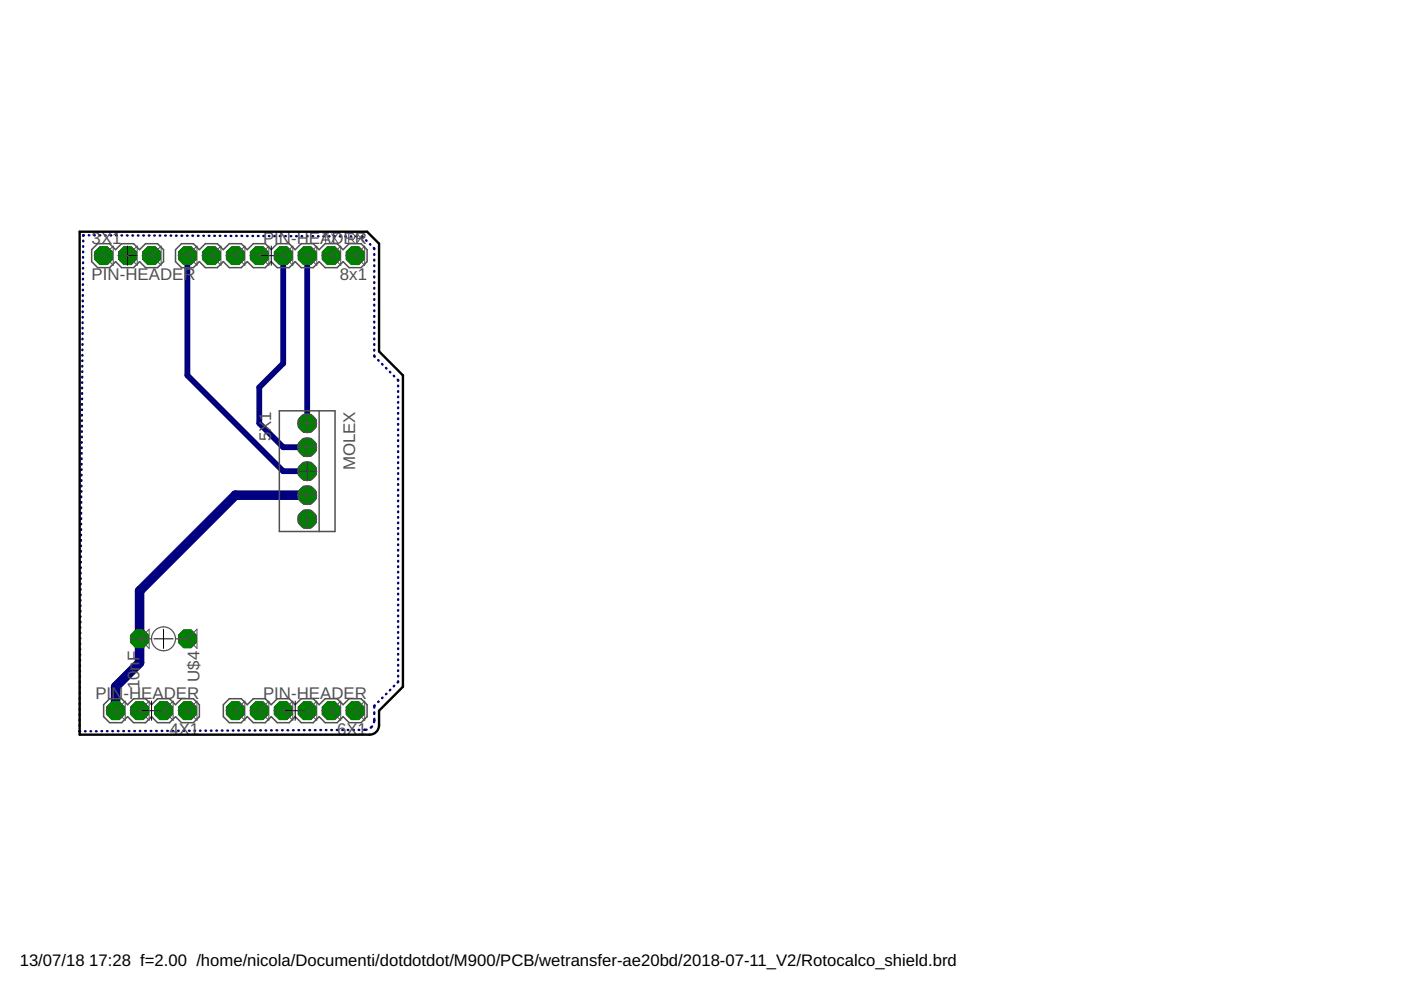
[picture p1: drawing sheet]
<svg xmlns="http://www.w3.org/2000/svg" width="297mm" height="210mm" viewBox="0 0 297 210" stroke-linecap="round" stroke-linejoin="round" font-family="sans-serif">
<defs><g id="words">
<g font-size="3.6" fill="#505050">
<text x="19.4" y="51.7">3X1</text>
<text x="55.8" y="51.7">PIN-HEADER</text>
<text x="19.4" y="59.3">PIN-HEADER</text>
<text x="72.1" y="59.3">8x1</text>
<text x="57.5" y="93.6" transform="rotate(-90 57.5 93.6)">5X1</text>
<text x="75.3" y="99.7" transform="rotate(-90 75.3 99.7)">MOLEX</text>
<text x="20.2" y="148.1">PIN-HEADER</text>
<text x="29.6" y="146.1" transform="rotate(-90 29.6 146.1)">10nF</text>
<text x="42.3" y="144.6" transform="rotate(-90 42.3 144.6)">U$4</text>
<text x="55.8" y="148.1">PIN-HEADER</text>
<text x="35.9" y="155.8">4X1</text>
<text x="71.5" y="155.8">6X1</text>
</g>
<g font-size="3.5">
<text x="4.2" y="204.7">13/07/18</text>
<text x="18.9" y="204.7">17:28 f=2.00 /home/nicola/Documenti/dotdotdot/M900/PCB/wetransfer-ae20bd/2018-07-11_V2/Rotocalco_shield.brd</text>
</g>
</g></defs>
<g fill="#800080" stroke="#800080" stroke-width=".21">
<circle cx="75.3" cy="54.2" r="2.04"/>
<circle cx="70.2" cy="54.2" r="2.04"/>
<circle cx="65.1" cy="54.2" r="2.04"/>
<circle cx="60" cy="54.2" r="2.04"/>
<circle cx="55" cy="54.2" r="2.04"/>
<circle cx="49.9" cy="54.2" r="2.04"/>
<circle cx="44.8" cy="54.2" r="2.04"/>
<circle cx="39.7" cy="54.2" r="2.04"/>
<circle cx="75.3" cy="150.7" r="2.04"/>
<circle cx="70.2" cy="150.7" r="2.04"/>
<circle cx="65.1" cy="150.7" r="2.04"/>
<circle cx="60" cy="150.7" r="2.04"/>
<circle cx="55" cy="150.7" r="2.04"/>
<circle cx="49.9" cy="150.7" r="2.04"/>
<circle cx="65.1" cy="89.7" r="2.04"/>
<circle cx="65.1" cy="94.8" r="2.04"/>
<circle cx="65.1" cy="99.9" r="2.04"/>
<circle cx="65.1" cy="105" r="2.04"/>
<circle cx="65.1" cy="110.1" r="2.04"/>
<circle cx="39.7" cy="135.4" r="2.04"/>
<circle cx="29.6" cy="135.4" r="2.04"/>
<circle cx="22" cy="54.2" r="2.04"/>
<circle cx="27.1" cy="54.2" r="2.04"/>
<circle cx="32.1" cy="54.2" r="2.04"/>
<circle cx="39.7" cy="150.7" r="2.04"/>
<circle cx="34.7" cy="150.7" r="2.04"/>
<circle cx="29.6" cy="150.7" r="2.04"/>
<circle cx="24.5" cy="150.7" r="2.04"/>
</g>
<g fill="none" stroke="#000080" stroke-width=".51">
<path d="M17.6 58v.1M17.6 59.1v.1M17.6 54.5v.1M17.6 55.6v.2M17.6 56.8v.1M17.6 52.2v.1M17.6 53.3v.2M17.7 51v.2M17.8 49.9l-.1 .1M18.8 49.9h.1M20 49.9h.1M21.1 49.9h.2"/>
<path d="M22.3 49.9h.1M23.4 49.9h.2M24.6 49.9h.1M25.8 49.9h.1M26.9 49.9h.2M28.1 49.9h.1M29.2 49.9h.2M30.4 49.9h.1M31.5 49.9h.2M32.7 50h.1M33.8 50h.2M35 50h.2"/>
<path d="M36.2 50h.1M37.3 50h.2M38.5 50h.1M39.6 50h.2M40.8 50h.1M42 50h.1M43.1 50h.1M44.3 50h.1M45.4 50h.2M46.6 50h.1M47.7 50h.2M48.9 50h.1"/>
<path d="M50.1 50h.1M51.2 50h.2M52.4 50h.1M53.5 50h.2M54.7 50h.1M55.8 50h.2M57 50.1h.1M58.1 50.1h.2M59.3 50.1h.2M60.5 50.1h.1M61.6 50.1h.2M62.8 50.1h.1"/>
<path d="M63.9 50.1h.2M65.1 50.1h.1M66.3 50.1h.1M67.4 50.1h.1M68.6 50.1h.1M69.7 50.1h.2M70.9 50.1h.1M72 50.1h.2M73.2 50.1h.1M74.4 50.1h.1M75.5 50.1h.1M76.7 50.1l.2 .1"/>
<path d="M77.6 50.9l.1 .2M78.4 51.8l.1 .1M79.2 52.6l.2 .3M79.4 53.9v.1M79.4 55.1v.1M79.4 56.3v.1M79.4 57.4v.2M79.4 58.6v.2M79.4 59.8v.2M17.4 79.9v.1M17.4 77.6v.1M17.4 78.7v.2"/>
<path d="M17.5 74.1v.2M17.5 75.3v.1M17.5 76.4l-.1 .2M17.5 71.8v.1M17.5 73v.1M17.5 68.3v.2M17.5 69.5v.1M17.5 70.7v.1M17.5 66v.2M17.5 67.2v.1M17.5 62.6v.1M17.5 63.7v.2"/>
<path d="M17.5 64.9v.1M17.6 60.3v.1M17.6 61.4v.2M79.4 61v.2M79.4 62.2v.2M79.4 63.4v.2M79.4 64.6v.2M79.4 65.8v.2M79.4 67v.2M79.4 68.2v.2M79.4 69.4v.2M79.4 70.6v.2"/>
<path d="M79.4 71.8v.1M79.4 73v.1M79.4 74.1v.2M79.4 75.4l.1 .2M80.2 76.3l.1 .2M81 77.2l.1 .1M81.8 78l.1 .1M82.7 78.8l.1 .2M83.5 79.7l.1 .1M17.3 99.5v.2M17.3 97.2v.1M17.3 98.4v.1"/>
<path d="M17.3 96.1v.1M17.3 93.7v.2M17.3 94.9v.1M17.3 91.4v.2M17.3 92.6v.1M17.4 88v.1M17.4 89.1v.2M17.4 90.3v.1M17.4 85.7v.1M17.4 86.8v.2M17.4 82.2v.1M17.4 83.4v.1"/>
<path d="M17.4 84.5v.1M17.4 81v.2M84.3 80.5l.1 .3M84.4 81.8v.1M84.4 82.9v.2M84.4 84.1v.1M84.4 85.2v.2M84.4 86.4v.2M84.4 87.6v.1M84.4 88.7v.2M84.4 89.9v.1M84.4 91.1v.1"/>
<path d="M84.4 92.2v.2M84.4 93.4v.1M84.4 94.5v.2M84.4 95.7v.1M84.4 96.9v.1M84.4 98v.2M84.4 99.2v.1M17.1 119.1v.2M17.1 116.8v.2M17.1 118v.1M17.2 115.7l-.1 .1M17.2 113.4v.1"/>
<path d="M17.2 114.5v.2M17.2 111.1v.1M17.2 112.2v.2M17.2 107.6v.1M17.2 108.8v.1M17.2 109.9v.1M17.2 105.3v.1M17.2 106.4v.2M17.3 101.8v.2M17.3 103v.1M17.3 104.1v.2M17.3 100.7v.1"/>
<path d="M84.4 100.3v.2M84.4 101.5v.1M84.4 102.7v.1M84.4 103.8v.2M84.4 105v.1M84.4 106.2v.1M84.4 107.3v.1M84.4 108.5v.1M84.4 109.6v.2M84.4 110.8v.1M84.4 112v.1M84.4 113.1v.2"/>
<path d="M84.4 114.3v.1M84.4 115.4v.2M84.4 116.6v.1M84.4 117.8v.1M84.4 118.9v.2M17 138.7v.2M17 139.9v.2M17 136.4v.2M17 137.6v.1M17 133v.1M17 134.1v.2M17 135.3v.1"/>
<path d="M17 130.7v.1M17 131.8v.2M17.1 127.2v.2M17.1 128.4v.1M17.1 129.5v.2M17.1 124.9v.2M17.1 126.1v.1M17.1 121.4v.2M17.1 122.6v.1M17.1 123.8v.1M17.1 120.3v.1M84.4 120.1v.1"/>
<path d="M84.4 121.2v.2M84.4 122.4v.1M84.4 123.5v.2M84.4 124.7v.2M84.4 125.9v.1M84.4 127v.2M84.4 128.2v.1M84.4 129.3v.2M84.4 130.5v.2M84.4 131.7v.1M84.4 132.8v.2M84.4 134v.2"/>
<path d="M84.4 135.2v.1M84.4 136.3v.2M84.4 137.5v.1M84.4 138.6v.2M84.4 139.8v.2M16.9 154.9l.1 .1M16.9 152.6v.1M16.9 153.8v.1M16.9 150.3v.1M16.9 151.4v.2M16.9 146.8v.2M16.9 148v.1"/>
<path d="M16.9 149.1v.2M16.9 144.5v.2M16.9 145.7v.1M17 141.1v.1M17 142.2v.2M17 143.4v.1M18 155h.2M19.2 155h.1M20.3 155h.2M21.5 155h.2M22.7 155h.1M23.8 155h.2"/>
<path d="M25 155h.1M26.1 155h.2M27.3 155h.2M28.5 155h.1M29.6 155h.2M30.8 155h.1M31.9 155h.2M33.1 155h.2M34.3 155h.1M35.4 155h.2M36.6 155h.1M37.7 154.9h.2"/>
<path d="M38.9 154.9h.2M40.1 154.9h.1M41.2 154.9h.2M42.4 154.9h.1M43.5 154.9h.2M44.7 154.9h.2M46 154.9h-.1M47 154.9h.2M48.2 154.9h.1M49.4 154.9h.1M50.5 154.9h.2M51.7 154.9h.1"/>
<path d="M52.8 154.9h.2M54 154.9h.1M55.2 154.9h.1M56.3 154.9h.2M57.5 154.9h.1M58.6 154.8h.2M59.8 154.8h.1M61 154.8h.1M62.1 154.8h.2M63.3 154.8h.1M64.4 154.8h.2M65.6 154.8h.1"/>
<path d="M66.8 154.8h.1M67.9 154.8h.2M69.1 154.8h.1M70.2 154.8h.2M71.4 154.8h.1M72.6 154.8h.1M73.7 154.8h.2M74.9 154.8h.1M76 154.7h.2M77.7 154.7h-.5M78.9 154l-.3 .3M79.4 151v.4"/>
<path d="M79.4 152.4l-.1 .7M79.5 149.6l-.1 .4M80.3 148.7l-.1 .1M81.1 147.9l-.1 .1M81.9 147.1l-.1 .1M82.8 146.2l-.1 .2M83.6 145.4l-.1 .1M84.4 141v.1M84.4 142.1v.2M84.4 143.3v.1M84.4 144.4l-.1 .3"/>
</g>
<path d="M39.7 54.2v25.4l20.3 20.3h5.1M60 54.2v22.8l-5 5.1v7.6l5 5.1h5.1M65.1 54.2v35.5" fill="none" stroke="#000080" stroke-width="1.2"/>
<path d="M65.1 105h-15.2l-20.3 20.3v15.2l-5.1 5.1v5.1" fill="none" stroke="#000080" stroke-width="2"/>
<circle cx="75.3" cy="54.2" r="1.93" fill="#008000" stroke="#008000" stroke-width=".21"/>
<circle cx="75.3" cy="54.2" r=".8" fill="#fff" stroke="#000" stroke-width=".21"/>
<circle cx="70.2" cy="54.2" r="1.93" fill="#008000" stroke="#008000" stroke-width=".21"/>
<circle cx="70.2" cy="54.2" r=".8" fill="#fff" stroke="#000" stroke-width=".21"/>
<circle cx="65.1" cy="54.2" r="1.93" fill="#008000" stroke="#008000" stroke-width=".21"/>
<circle cx="65.1" cy="54.2" r=".8" fill="#fff" stroke="#000" stroke-width=".21"/>
<circle cx="60" cy="54.2" r="1.93" fill="#008000" stroke="#008000" stroke-width=".21"/>
<circle cx="60" cy="54.2" r=".8" fill="#fff" stroke="#000" stroke-width=".21"/>
<circle cx="55" cy="54.2" r="1.93" fill="#008000" stroke="#008000" stroke-width=".21"/>
<circle cx="55" cy="54.2" r=".8" fill="#fff" stroke="#000" stroke-width=".21"/>
<circle cx="49.9" cy="54.2" r="1.93" fill="#008000" stroke="#008000" stroke-width=".21"/>
<circle cx="49.9" cy="54.2" r=".8" fill="#fff" stroke="#000" stroke-width=".21"/>
<circle cx="44.8" cy="54.2" r="1.93" fill="#008000" stroke="#008000" stroke-width=".21"/>
<circle cx="44.8" cy="54.2" r=".8" fill="#fff" stroke="#000" stroke-width=".21"/>
<circle cx="39.7" cy="54.2" r="1.93" fill="#008000" stroke="#008000" stroke-width=".21"/>
<circle cx="39.7" cy="54.2" r=".8" fill="#fff" stroke="#000" stroke-width=".21"/>
<circle cx="75.3" cy="150.7" r="1.93" fill="#008000" stroke="#008000" stroke-width=".21"/>
<circle cx="75.3" cy="150.7" r=".8" fill="#fff" stroke="#000" stroke-width=".21"/>
<circle cx="70.2" cy="150.7" r="1.93" fill="#008000" stroke="#008000" stroke-width=".21"/>
<circle cx="70.2" cy="150.7" r=".8" fill="#fff" stroke="#000" stroke-width=".21"/>
<circle cx="65.1" cy="150.7" r="1.93" fill="#008000" stroke="#008000" stroke-width=".21"/>
<circle cx="65.1" cy="150.7" r=".8" fill="#fff" stroke="#000" stroke-width=".21"/>
<circle cx="60" cy="150.7" r="1.93" fill="#008000" stroke="#008000" stroke-width=".21"/>
<circle cx="60" cy="150.7" r=".8" fill="#fff" stroke="#000" stroke-width=".21"/>
<circle cx="55" cy="150.7" r="1.93" fill="#008000" stroke="#008000" stroke-width=".21"/>
<circle cx="55" cy="150.7" r=".8" fill="#fff" stroke="#000" stroke-width=".21"/>
<circle cx="49.9" cy="150.7" r="1.93" fill="#008000" stroke="#008000" stroke-width=".21"/>
<circle cx="49.9" cy="150.7" r=".8" fill="#fff" stroke="#000" stroke-width=".21"/>
<circle cx="65.1" cy="89.7" r="1.93" fill="#008000" stroke="#008000" stroke-width=".21"/>
<circle cx="65.1" cy="89.8" r=".9" fill="#fff" stroke="#000" stroke-width=".21"/>
<circle cx="65.1" cy="94.8" r="1.93" fill="#008000" stroke="#008000" stroke-width=".21"/>
<circle cx="65.1" cy="94.8" r=".9" fill="#fff" stroke="#000" stroke-width=".21"/>
<circle cx="65.1" cy="99.9" r="1.93" fill="#008000" stroke="#008000" stroke-width=".21"/>
<circle cx="65.1" cy="99.9" r=".9" fill="#fff" stroke="#000" stroke-width=".21"/>
<circle cx="65.1" cy="105" r="1.93" fill="#008000" stroke="#008000" stroke-width=".21"/>
<circle cx="65.1" cy="105" r=".9" fill="#fff" stroke="#000" stroke-width=".21"/>
<circle cx="65.1" cy="110.1" r="1.93" fill="#008000" stroke="#008000" stroke-width=".21"/>
<circle cx="65.1" cy="110.1" r=".9" fill="#fff" stroke="#000" stroke-width=".21"/>
<circle cx="39.7" cy="135.4" r="1.93" fill="#008000" stroke="#008000" stroke-width=".21"/>
<circle cx="39.7" cy="135.4" r=".8" fill="#fff" stroke="#000" stroke-width=".21"/>
<circle cx="29.6" cy="135.4" r="1.93" fill="#008000" stroke="#008000" stroke-width=".21"/>
<circle cx="29.6" cy="135.4" r=".8" fill="#fff" stroke="#000" stroke-width=".21"/>
<circle cx="22" cy="54.2" r="1.93" fill="#008000" stroke="#008000" stroke-width=".21"/>
<circle cx="22" cy="54.2" r=".8" fill="#fff" stroke="#000" stroke-width=".21"/>
<circle cx="27.1" cy="54.2" r="1.93" fill="#008000" stroke="#008000" stroke-width=".21"/>
<circle cx="27.1" cy="54.2" r=".8" fill="#fff" stroke="#000" stroke-width=".21"/>
<circle cx="32.1" cy="54.2" r="1.93" fill="#008000" stroke="#008000" stroke-width=".21"/>
<circle cx="32.1" cy="54.2" r=".8" fill="#fff" stroke="#000" stroke-width=".21"/>
<circle cx="39.7" cy="150.7" r="1.93" fill="#008000" stroke="#008000" stroke-width=".21"/>
<circle cx="39.7" cy="150.7" r=".8" fill="#fff" stroke="#000" stroke-width=".21"/>
<circle cx="34.7" cy="150.7" r="1.93" fill="#008000" stroke="#008000" stroke-width=".21"/>
<circle cx="34.7" cy="150.7" r=".8" fill="#fff" stroke="#000" stroke-width=".21"/>
<circle cx="29.6" cy="150.7" r="1.93" fill="#008000" stroke="#008000" stroke-width=".21"/>
<circle cx="29.6" cy="150.7" r=".8" fill="#fff" stroke="#000" stroke-width=".21"/>
<circle cx="24.5" cy="150.7" r="1.93" fill="#008000" stroke="#008000" stroke-width=".21"/>
<circle cx="24.5" cy="150.7" r=".8" fill="#fff" stroke="#000" stroke-width=".21"/>
<circle cx="75.3" cy="54.2" r="1.93" fill="#008000" stroke="#008000" stroke-width=".21"/>
<circle cx="75.3" cy="54.2" r=".8" fill="#fff" stroke="#000" stroke-width=".21"/>
<circle cx="70.2" cy="54.2" r="1.93" fill="#008000" stroke="#008000" stroke-width=".21"/>
<circle cx="70.2" cy="54.2" r=".8" fill="#fff" stroke="#000" stroke-width=".21"/>
<circle cx="65.1" cy="54.2" r="1.93" fill="#008000" stroke="#008000" stroke-width=".21"/>
<circle cx="65.1" cy="54.2" r=".8" fill="#fff" stroke="#000" stroke-width=".21"/>
<circle cx="60" cy="54.2" r="1.93" fill="#008000" stroke="#008000" stroke-width=".21"/>
<circle cx="60" cy="54.2" r=".8" fill="#fff" stroke="#000" stroke-width=".21"/>
<circle cx="55" cy="54.2" r="1.93" fill="#008000" stroke="#008000" stroke-width=".21"/>
<circle cx="55" cy="54.2" r=".8" fill="#fff" stroke="#000" stroke-width=".21"/>
<circle cx="49.9" cy="54.2" r="1.93" fill="#008000" stroke="#008000" stroke-width=".21"/>
<circle cx="49.9" cy="54.2" r=".8" fill="#fff" stroke="#000" stroke-width=".21"/>
<circle cx="44.8" cy="54.2" r="1.93" fill="#008000" stroke="#008000" stroke-width=".21"/>
<circle cx="44.8" cy="54.2" r=".8" fill="#fff" stroke="#000" stroke-width=".21"/>
<circle cx="39.7" cy="54.2" r="1.93" fill="#008000" stroke="#008000" stroke-width=".21"/>
<circle cx="39.7" cy="54.2" r=".8" fill="#fff" stroke="#000" stroke-width=".21"/>
<circle cx="75.3" cy="150.7" r="1.93" fill="#008000" stroke="#008000" stroke-width=".21"/>
<circle cx="75.3" cy="150.7" r=".8" fill="#fff" stroke="#000" stroke-width=".21"/>
<circle cx="70.2" cy="150.7" r="1.93" fill="#008000" stroke="#008000" stroke-width=".21"/>
<circle cx="70.2" cy="150.7" r=".8" fill="#fff" stroke="#000" stroke-width=".21"/>
<circle cx="65.1" cy="150.7" r="1.93" fill="#008000" stroke="#008000" stroke-width=".21"/>
<circle cx="65.1" cy="150.7" r=".8" fill="#fff" stroke="#000" stroke-width=".21"/>
<circle cx="60" cy="150.7" r="1.93" fill="#008000" stroke="#008000" stroke-width=".21"/>
<circle cx="60" cy="150.7" r=".8" fill="#fff" stroke="#000" stroke-width=".21"/>
<circle cx="55" cy="150.7" r="1.93" fill="#008000" stroke="#008000" stroke-width=".21"/>
<circle cx="55" cy="150.7" r=".8" fill="#fff" stroke="#000" stroke-width=".21"/>
<circle cx="49.9" cy="150.7" r="1.93" fill="#008000" stroke="#008000" stroke-width=".21"/>
<circle cx="49.9" cy="150.7" r=".8" fill="#fff" stroke="#000" stroke-width=".21"/>
<circle cx="65.1" cy="89.7" r="1.93" fill="#008000" stroke="#008000" stroke-width=".21"/>
<circle cx="65.1" cy="89.8" r=".9" fill="#fff" stroke="#000" stroke-width=".21"/>
<circle cx="65.1" cy="94.8" r="1.93" fill="#008000" stroke="#008000" stroke-width=".21"/>
<circle cx="65.1" cy="94.8" r=".9" fill="#fff" stroke="#000" stroke-width=".21"/>
<circle cx="65.1" cy="99.9" r="1.93" fill="#008000" stroke="#008000" stroke-width=".21"/>
<circle cx="65.1" cy="99.9" r=".9" fill="#fff" stroke="#000" stroke-width=".21"/>
<circle cx="65.1" cy="105" r="1.93" fill="#008000" stroke="#008000" stroke-width=".21"/>
<circle cx="65.1" cy="105" r=".9" fill="#fff" stroke="#000" stroke-width=".21"/>
<circle cx="65.1" cy="110.1" r="1.93" fill="#008000" stroke="#008000" stroke-width=".21"/>
<circle cx="65.1" cy="110.1" r=".9" fill="#fff" stroke="#000" stroke-width=".21"/>
<circle cx="39.7" cy="135.4" r="1.93" fill="#008000" stroke="#008000" stroke-width=".21"/>
<circle cx="39.7" cy="135.4" r=".8" fill="#fff" stroke="#000" stroke-width=".21"/>
<circle cx="29.6" cy="135.4" r="1.93" fill="#008000" stroke="#008000" stroke-width=".21"/>
<circle cx="29.6" cy="135.4" r=".8" fill="#fff" stroke="#000" stroke-width=".21"/>
<circle cx="22" cy="54.2" r="1.93" fill="#008000" stroke="#008000" stroke-width=".21"/>
<circle cx="22" cy="54.2" r=".8" fill="#fff" stroke="#000" stroke-width=".21"/>
<circle cx="27.1" cy="54.2" r="1.93" fill="#008000" stroke="#008000" stroke-width=".21"/>
<circle cx="27.1" cy="54.2" r=".8" fill="#fff" stroke="#000" stroke-width=".21"/>
<circle cx="32.1" cy="54.2" r="1.93" fill="#008000" stroke="#008000" stroke-width=".21"/>
<circle cx="32.1" cy="54.2" r=".8" fill="#fff" stroke="#000" stroke-width=".21"/>
<circle cx="39.7" cy="150.7" r="1.93" fill="#008000" stroke="#008000" stroke-width=".21"/>
<circle cx="39.7" cy="150.7" r=".8" fill="#fff" stroke="#000" stroke-width=".21"/>
<circle cx="34.7" cy="150.7" r="1.93" fill="#008000" stroke="#008000" stroke-width=".21"/>
<circle cx="34.7" cy="150.7" r=".8" fill="#fff" stroke="#000" stroke-width=".21"/>
<circle cx="29.6" cy="150.7" r="1.93" fill="#008000" stroke="#008000" stroke-width=".21"/>
<circle cx="29.6" cy="150.7" r=".8" fill="#fff" stroke="#000" stroke-width=".21"/>
<circle cx="24.5" cy="150.7" r="1.93" fill="#008000" stroke="#008000" stroke-width=".21"/>
<circle cx="24.5" cy="150.7" r=".8" fill="#fff" stroke="#000" stroke-width=".21"/>
<g fill="#008000" stroke="#008000" stroke-width=".21">
<circle cx="75.3" cy="54.2" r="2.04"/>
<circle cx="70.2" cy="54.2" r="2.04"/>
<circle cx="65.1" cy="54.2" r="2.04"/>
<circle cx="60" cy="54.2" r="2.04"/>
<circle cx="55" cy="54.2" r="2.04"/>
<circle cx="49.9" cy="54.2" r="2.04"/>
<circle cx="44.8" cy="54.2" r="2.04"/>
<circle cx="39.7" cy="54.2" r="2.04"/>
<circle cx="75.3" cy="150.7" r="2.04"/>
<circle cx="70.2" cy="150.7" r="2.04"/>
<circle cx="65.1" cy="150.7" r="2.04"/>
<circle cx="60" cy="150.7" r="2.04"/>
<circle cx="55" cy="150.7" r="2.04"/>
<circle cx="49.9" cy="150.7" r="2.04"/>
<circle cx="65.1" cy="89.7" r="2.04"/>
<circle cx="65.1" cy="94.8" r="2.04"/>
<circle cx="65.1" cy="99.9" r="2.04"/>
<circle cx="65.1" cy="105" r="2.04"/>
<circle cx="65.1" cy="110.1" r="2.04"/>
<circle cx="39.7" cy="135.4" r="2.04"/>
<circle cx="29.6" cy="135.4" r="2.04"/>
<circle cx="22" cy="54.2" r="2.04"/>
<circle cx="27.1" cy="54.2" r="2.04"/>
<circle cx="32.1" cy="54.2" r="2.04"/>
<circle cx="39.7" cy="150.7" r="2.04"/>
<circle cx="34.7" cy="150.7" r="2.04"/>
<circle cx="29.6" cy="150.7" r="2.04"/>
<circle cx="24.5" cy="150.7" r="2.04"/>
</g>
<path d="M19.4 52.9l1.3-1.2h2.5l1.3 1.2 1.3-1.2h2.5l1.3 1.2 1.3-1.2h2.5l1.3 1.2v2.6l-1.3 1.2h-2.5l-1.3-1.2-1.3 1.2h-2.5l-1.3-1.2-1.3 1.2h-2.5l-1.3-1.2zM37.2 52.9l1.3-1.2h2.5l1.3 1.2 1.2-1.2h2.6l1.2 1.2 1.3-1.2h2.6l1.2 1.2 1.3-1.2h2.5l1.3 1.2 1.3-1.2h2.5l1.3 1.2 1.3-1.2h2.5l1.3 1.2 1.2-1.2h2.6l1.2 1.2 1.3-1.2h2.6l1.2 1.2v2.6l-1.2 1.2h-2.6l-1.3-1.2-1.2 1.2h-2.6l-1.2-1.2-1.3 1.2h-2.5l-1.3-1.2-1.3 1.2h-2.5l-1.3-1.2-1.3 1.2h-2.5l-1.3-1.2-1.2 1.2h-2.6l-1.3-1.2-1.2 1.2h-2.6l-1.2-1.2-1.3 1.2h-2.5l-1.3-1.2zM59.2 87.1h11.8v25.6h-11.8zM67.7 87.1v25.6M22 149.4l1.2-1.3h2.6l1.3 1.3 1.2-1.3h2.6l1.2 1.3 1.3-1.3h2.5l1.3 1.3 1.3-1.3h2.5l1.3 1.3v2.6l-1.3 1.2h-2.5l-1.3-1.2-1.3 1.2h-2.5l-1.3-1.2-1.2 1.2h-2.6l-1.2-1.2-1.3 1.2h-2.6l-1.2-1.2zM47.3 149.4l1.3-1.3h2.6l1.2 1.3 1.3-1.3h2.5l1.3 1.3 1.3-1.3h2.5l1.3 1.3 1.3-1.3h2.5l1.3 1.3 1.2-1.3h2.6l1.2 1.3 1.3-1.3h2.6l1.2 1.3v2.6l-1.2 1.2h-2.6l-1.3-1.2-1.2 1.2h-2.6l-1.2-1.2-1.3 1.2h-2.5l-1.3-1.2-1.3 1.2h-2.5l-1.3-1.2-1.3 1.2h-2.5l-1.3-1.2-1.2 1.2h-2.6l-1.3-1.2z" fill="none" stroke="#505050" stroke-width=".32"/>
<path d="M29.6 135.4h2.5M32.1 135.4a2.54 2.54 0 0 1 2.6-2.5 2.54 2.54 0 0 1 2.5 2.5M32.1 135.4a2.54 2.54 0 0 0 2.6 2.6 2.54 2.54 0 0 0 2.5-2.6M37.2 135.4h2.5" fill="none" stroke="#505050" stroke-width=".25"/>
<g fill="none" stroke="#505050" stroke-width=".21">
<path d="M19.9 54.2h2.1M24 52.2v4l-2-2zM25 54.2h2.1M29.1 52.2v4l-2-2zM30.1 54.2h2M34.2 52.2v4l-2.1-2zM37.7 54.2h2M41.8 52.2v4l-2.1-2zM42.8 54.2h2M46.8 52.2v4l-2-2zM47.9 54.2h2M51.9 52.2v4l-2-2z"/>
<path d="M52.9 54.2h2.1M57 52.2v4l-2-2zM58 54.2h2M62.1 52.2v4l-2.1-2zM63.1 54.2h2M67.2 52.2v4l-2.1-2zM68.2 54.2h2M68.5 49.6h1.2M69 49.6v1.8M70.3 49.6l1.2 1.8M71.5 49.6l-1.2 1.8M72.2 52.2v4l-2-2z"/>
<path d="M73.3 54.2h2M73.9 50.8h.9l.3-.3v-.6l-.3-.3h-.9v1.8M74.5 50.8l.6 .6M75.8 49.6l1.2 1.8M77 49.6l-1.2 1.8M77.3 52.2v4l-2-2zM63.1 89.7h4.1M63.1 94.8h4.1M63.1 99.9h4.1M65.1 87.7v4.1M65.1 92.8v4.1M65.1 97.9v4"/>
<path d="M63.1 105h4.1M63.1 110.1h4.1M65.1 103v4M65.1 108v4.1M27.6 135.4h2M31.6 133.4v4.1l-2-2.1zM37.7 135.4h2M39.7 135.4l2.1-2v4.1zM22.5 150.7h2M26.5 148.7v4l-2-2zM27.6 150.7h2M29.6 150.7l2-2v4z"/>
<path d="M32.6 150.7h2.1M36.7 148.7v4l-2-2zM37.7 150.7h2M39.7 150.7l2.1-2v4zM47.9 150.7h2M49.9 150.7l2-2v4zM52.9 150.7h2.1M55 150.7l2-2v4zM58 150.7h2M60 150.7l2.1-2v4zM63.1 150.7h2M65.1 150.7l2.1-2v4z"/>
<path d="M68.2 150.7h2M70.2 150.7l2-2v4zM73.3 150.7h2M75.3 150.7l2-2v4z"/>
<circle cx="65.1" cy="89.7" r="1.99"/>
<circle cx="65.1" cy="99.9" r="1.99"/>
<circle cx="65.1" cy="94.8" r="1.99"/>
<circle cx="65.1" cy="105" r="1.99"/>
<circle cx="65.1" cy="110.1" r="1.99"/>
</g>
<path d="M25 54.2h4.1M27.1 52.2v4M55.5 54.2h4M57.5 52.2v4M63.1 99.9h4.1M65.1 97.9v4M32.6 135.4h4.1M34.7 133.4v4.1M30.1 150.7h4.1M32.1 148.7v4M60.6 150.7h4M62.6 148.7v4" fill="none" stroke="#000" stroke-width=".21"/>
<path d="M16.9 49.1h60.9l2.6 2.6v22.8l5 5.1v66l-5 5.1v3.1a2.02 2.02 0 0 1-2 2h-61.5z" fill="none" stroke="#000" stroke-width=".51"/>
<use href="#words"/>
</svg>
